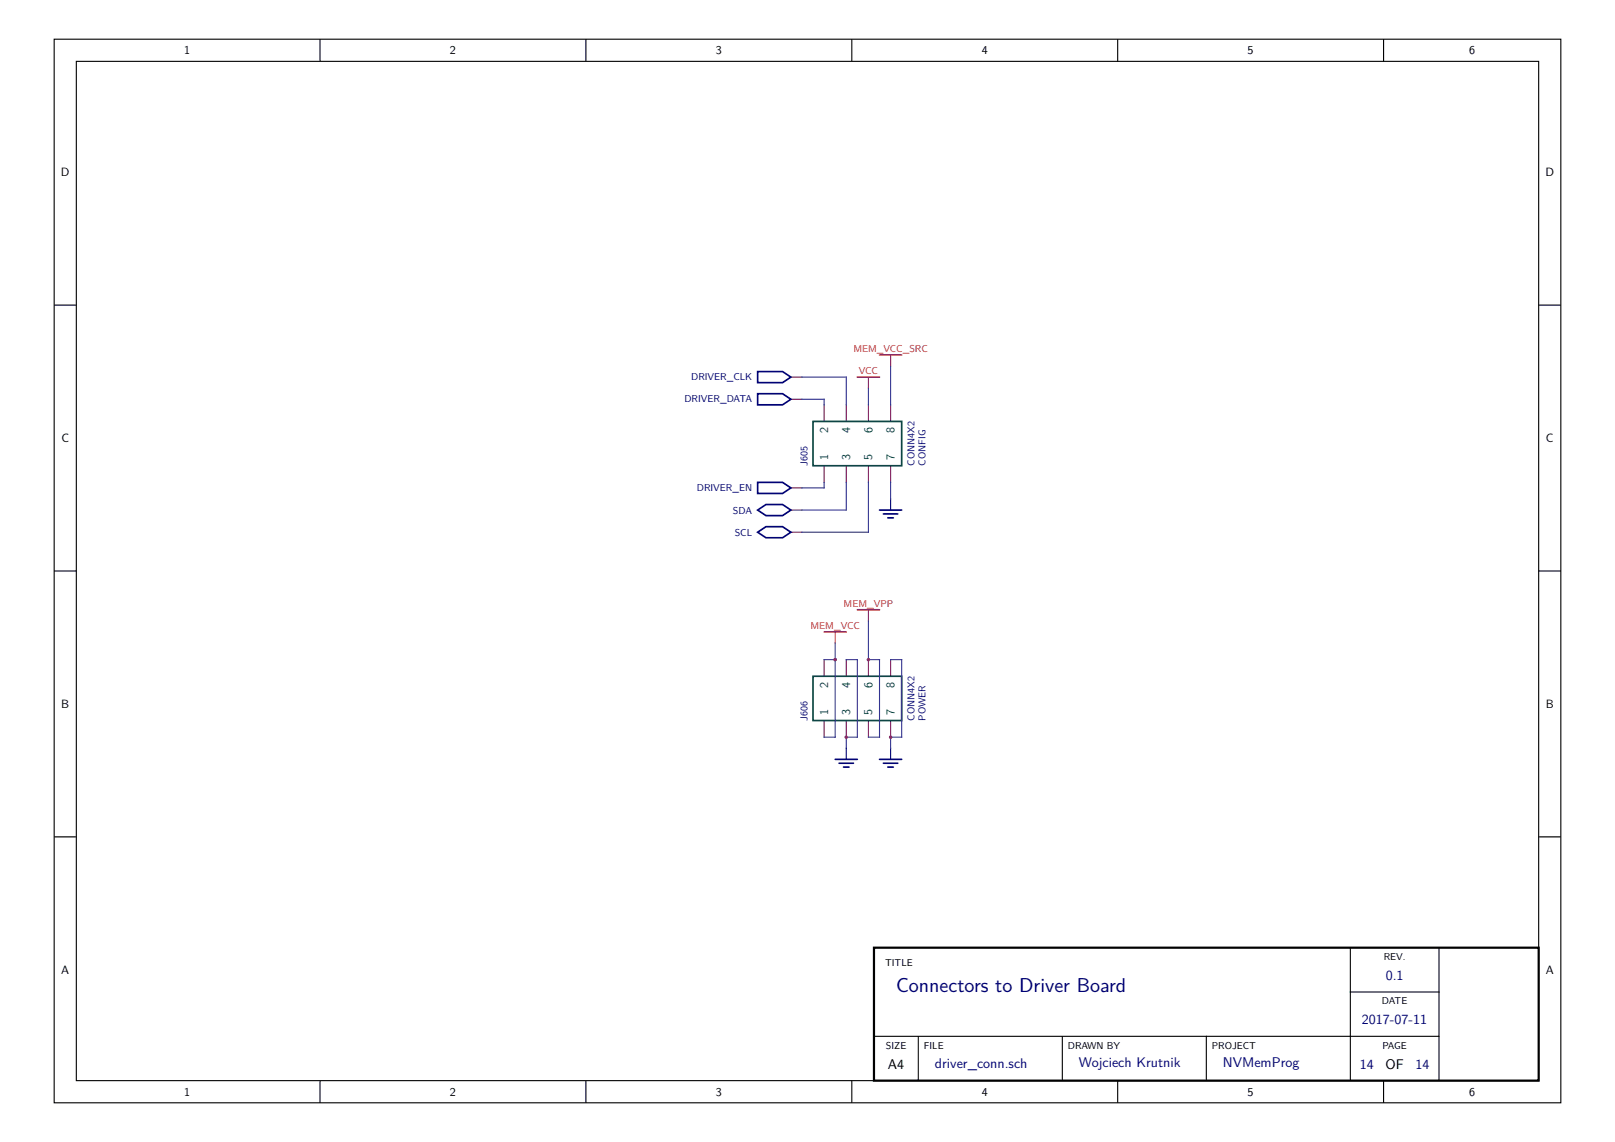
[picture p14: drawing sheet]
<svg xmlns="http://www.w3.org/2000/svg" width="297mm" height="210mm" viewBox="0 0 297 210" stroke-linecap="round" stroke-linejoin="round" font-family="sans-serif">
<defs><g id="words">
<text font-size="3.7" fill="#000275" x="164.8" y="182.4">Connectors to Driver Board</text>
<g font-size="2.6" fill="#000275">
<text x="254.8" y="180.2">0.1</text>
<text x="250.5" y="188.4">2017-07-11</text>
<text x="171.9" y="196.3">driver_conn.sch</text>
<text x="198.4" y="196.3">Wojciech Krutnik</text>
<text x="224.9" y="196.3">NVMemProg</text>
<text x="250.1" y="196.5">14</text>
<text x="260.3" y="196.5">14</text>
</g>
<g font-size="2.6">
<text x="163.3" y="196.6">A4</text>
<text x="254.8" y="196.6">OF</text>
</g>
<g font-size="2.2">
<text x="33.9" y="10">1</text>
<text x="82.8" y="10">2</text>
<text x="131.6" y="10">3</text>
<text x="180.5" y="10">4</text>
<text x="229.4" y="9.9">5</text>
<text x="270.2" y="10">6</text>
<text x="11.2" y="32.4">D</text>
<text x="284.2" y="32.4">D</text>
<text x="11.3" y="81.3">C</text>
<text x="284.3" y="81.3">C</text>
<text x="11.3" y="130.2">B</text>
<text x="284.3" y="130.2">B</text>
<text x="11.3" y="179.1">A</text>
<text x="284.3" y="179.1">A</text>
<text x="33.9" y="201.5">1</text>
<text x="82.8" y="201.5">2</text>
<text x="131.6" y="201.5">3</text>
<text x="180.5" y="201.5">4</text>
<text x="229.4" y="201.5">5</text>
<text x="270.2" y="201.5">6</text>
</g>
<g font-size="2.2" fill="#034536">
<text x="152.3" y="79.6" transform="rotate(-90 152.3 79.6)">2</text>
<text x="156.4" y="79.6" transform="rotate(-90 156.4 79.6)">4</text>
<text x="160.4" y="79.6" transform="rotate(-90 160.4 79.6)">6</text>
<text x="164.5" y="79.6" transform="rotate(-90 164.5 79.6)">8</text>
<text x="152.3" y="84.6" transform="rotate(-90 152.3 84.6)">1</text>
<text x="156.4" y="84.6" transform="rotate(-90 156.4 84.6)">3</text>
<text x="160.4" y="84.6" transform="rotate(-90 160.4 84.6)">5</text>
<text x="164.5" y="84.6" transform="rotate(-90 164.5 84.6)">7</text>
<text x="152.3" y="131.5" transform="rotate(-90 152.3 131.5)">1</text>
<text x="152.3" y="126.5" transform="rotate(-90 152.3 126.5)">2</text>
<text x="156.4" y="131.5" transform="rotate(-90 156.4 131.5)">3</text>
<text x="156.4" y="126.5" transform="rotate(-90 156.4 126.5)">4</text>
<text x="160.4" y="131.5" transform="rotate(-90 160.4 131.5)">5</text>
<text x="160.4" y="126.5" transform="rotate(-90 160.4 126.5)">6</text>
<text x="164.5" y="131.5" transform="rotate(-90 164.5 131.5)">7</text>
<text x="164.5" y="126.5" transform="rotate(-90 164.5 126.5)">8</text>
</g>
<g font-size="1.8" fill="#b82e2e">
<text x="156.9" y="64.8">MEM_VCC_SRC</text>
<text x="157.9" y="68.8">VCC</text>
<text x="155.1" y="111.6">MEM_VPP</text>
<text x="149.1" y="115.7">MEM_VCC</text>
</g>
<g font-size="1.8" fill="#000275">
<text x="127.1" y="69.8">DRIVER_CLK</text>
<text x="125.9" y="73.9">DRIVER_DATA</text>
<text x="148.5" y="85.6" transform="rotate(-90 148.5 85.6)">J605</text>
<text x="168.2" y="85.6" transform="rotate(-90 168.2 85.6)">CONN4X2</text>
<text x="170.2" y="85.6" transform="rotate(-90 170.2 85.6)">CONFIG</text>
<text x="128.1" y="90.2">DRIVER_EN</text>
<text x="134.8" y="94.4">SDA</text>
<text x="135.1" y="98.5">SCL</text>
<text x="148.5" y="132.5" transform="rotate(-90 148.5 132.5)">J606</text>
<text x="168.2" y="132.5" transform="rotate(-90 168.2 132.5)">CONN4X2</text>
<text x="170.2" y="132.5" transform="rotate(-90 170.2 132.5)">POWER</text>
</g>
<g font-size="1.8">
<text x="162.8" y="177.6">TITLE</text>
<text x="254.5" y="176.6">REV.</text>
<text x="254.1" y="184.7">DATE</text>
<text x="162.9" y="192.9">SIZE</text>
<text x="169.9" y="192.9">FILE</text>
<text x="196.4" y="192.9">DRAWN BY</text>
<text x="222.9" y="192.9">PROJECT</text>
<text x="254.2" y="192.9">PAGE</text>
</g>
</g></defs>
<g fill="none" stroke="#000" stroke-width=".2">
<path d="M10 7.2h277v195.6h-277zM14 11.3h269v187.4h-269zM58.9 7.2v4.1M107.8 7.2v4.1M156.6 7.2v4.1M205.5 7.2v4.1M254.4 7.2v4.1M10 56.1h4M283 56.1h4M10 105h4M283 105h4M10 153.9h4"/>
<path d="M283 153.9h4M248.3 174.3v24.4M264.6 174.3v24.4M58.9 198.7v4.1M107.8 198.7v4.1M156.6 198.7v4.1M160.7 190.6h103.9M168.9 190.6v8.1M195.4 190.6v8.1M205.5 198.7v4.1M221.8 190.6v8.1M248.3 182.4h16.3"/>
<path d="M254.4 198.7v4.1"/>
</g>
<path d="M160.7 174.3h122.3v24.4h-122.3z" fill="none" stroke="#000" stroke-width=".41"/>
<g fill="none" stroke="#67146a" stroke-width=".2">
<path d="M145.4 69.3h2.1M145.4 73.4h2.1M151.6 74.4v3.1M155.6 74.4v3.1M159.7 74.4v3.1M163.8 74.4v3.1M145.4 89.7h2.1M145.4 93.8h2.1M145.4 97.9h2.1M151.6 85.6v3.1M155.6 85.6v3.1M159.7 85.6v3.1"/>
<path d="M163.8 85.6v3.1M151.6 121.3v3.1M151.6 132.5v3.1M155.6 121.3v3.1M155.6 132.5v3.1M159.7 121.3v3.1M159.7 132.5v3.1M163.8 121.3v3.1M163.8 132.5v3.1"/>
</g>
<path d="M149.5 77.5h16.3v8.1h-16.3zM149.5 124.4h16.3v8.1h-16.3z" fill="none" stroke="#034536" stroke-width=".31"/>
<path d="M159.7 69.3v2.1M163.8 65.3v2M153.6 116.2v2M159.7 112.1v2.1" fill="none" stroke="#b82e2e" stroke-width=".2"/>
<path d="M157.7 69.3h4M161.7 65.3h4.1M151.6 116.2h4M157.7 112.1h4" fill="none" stroke="#b82e2e" stroke-width=".31"/>
<path d="M163.8 91.8v2M155.6 137.6v2M163.8 137.6v2" fill="none" stroke="#000275" stroke-width=".2"/>
<g fill="none" stroke="#000275" stroke-width=".31">
<path d="M139.3 68.3h4.6l1.5 1-1.5 1.1h-4.6zM139.3 72.4h4.6l1.5 1-1.5 1h-4.6zM139.3 88.7h4.6l1.5 1-1.5 1h-4.6zM139.3 93.8l1.6-1h3l1.5 1-1.5 1h-3zM139.3 97.9l1.6-1h3l1.5 1-1.5 1h-3zM161.7 93.8h4.1M162.5 94.5h2.6M163.3 95.2h1M153.6 139.6h4.1M161.7 139.6h4.1M154.3 140.3h2.7M155.1 141.1h1"/>
<path d="M162.5 140.3h2.6M163.3 141.1h1"/>
</g>
<g fill="none" stroke="#353691" stroke-width=".2">
<path d="M147.5 73.4h4.1v1M147.5 69.3h8.1v5.1M159.7 71.4v3M163.8 67.3v7.1M151.6 88.7v1h-4.1M155.6 88.7v5.1h-8.1M159.7 88.7v9.2h-12.2M163.8 88.7v3.1M153.6 118.2v17.4h-2M159.7 114.2v7.1h2v14.3h-2M151.6 121.3h2M155.6 121.3h2.1v14.3h-2.1v2"/>
<path d="M163.8 121.3h2v14.3h-2v2"/>
</g>
<g fill="#8f3591">
<path d="M163.6 135.3h.4l.1 .3-.1 .2h-.4l-.1-.2z"/>
<path d="M153.4 121.1h.4l.1 .2-.1 .2h-.4l-.1-.2z"/>
<path d="M159.5 121.1h.4l.1 .2-.1 .2h-.4l-.1-.2z"/>
<path d="M155.4 135.3h.4l.1 .3-.1 .2h-.4l-.1-.2z"/>
</g>
<use href="#words"/>
</svg>
